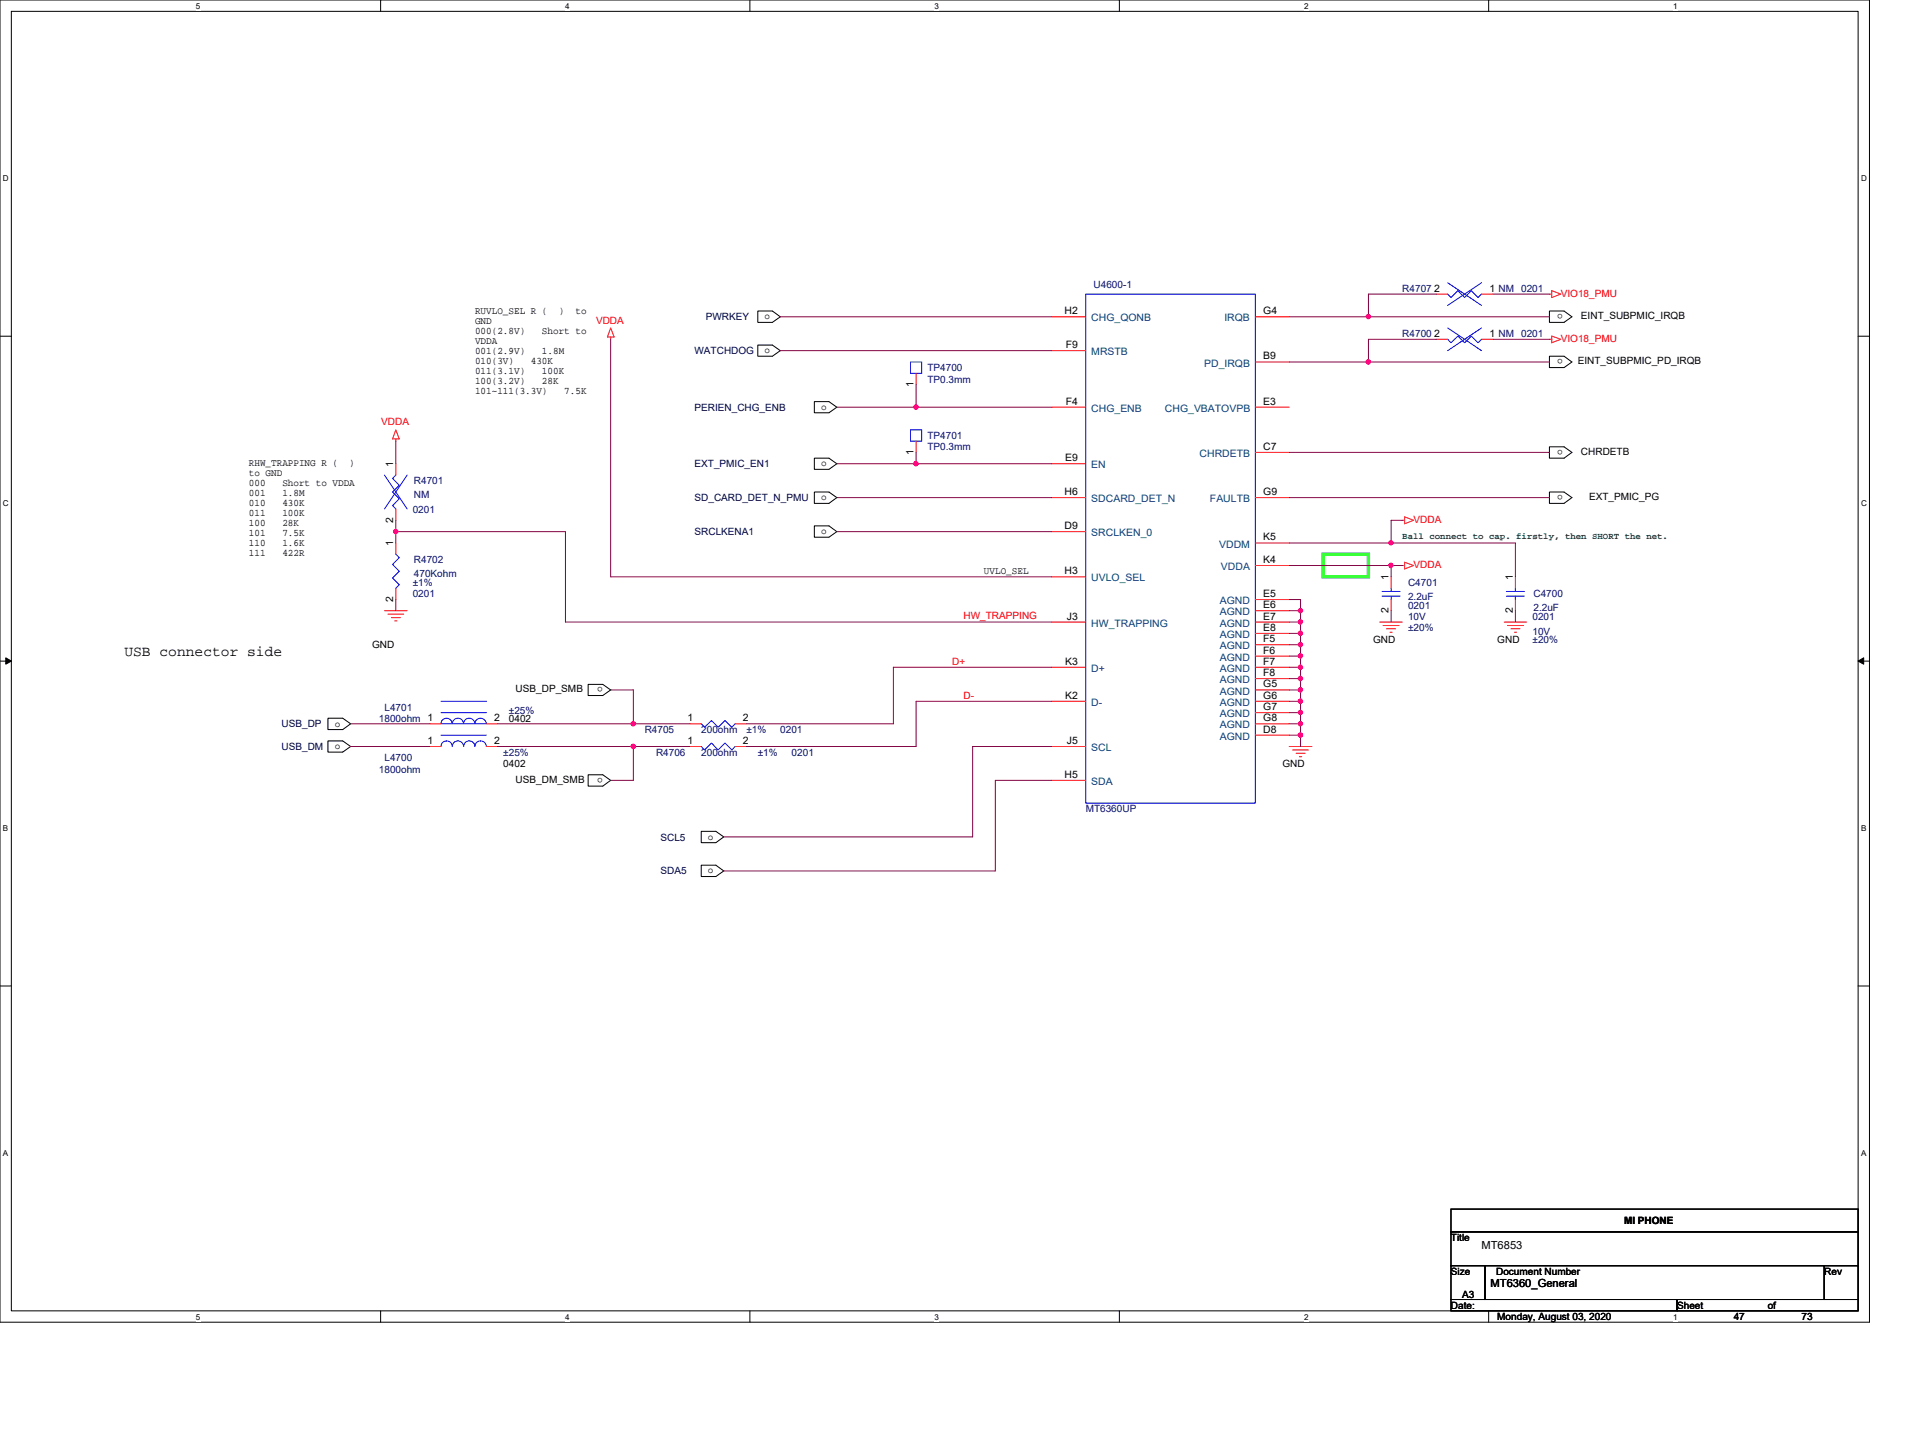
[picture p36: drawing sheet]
<svg xmlns="http://www.w3.org/2000/svg" width="210mm" height="158mm" viewBox="0 0 210 158" stroke-linecap="round" stroke-linejoin="round" font-family="sans-serif">
<defs><g id="words">
<text font-size="1.6" x="13.7" y="72.2">USB connector side</text>
<g font-size="1.2">
<text x="163" y="137.4">MT6853</text>
<text x="164" y="141.6">MT6360_General</text>
</g>
<g font-size="1.1">
<text x="52.3" y="34.5">RUVLO_SEL R (</text>
<text x="52.3" y="35.6">GND</text>
<text x="61.5" y="34.5">)</text>
<text x="63.3" y="34.5">to</text>
<text x="84.1" y="35.1">o</text>
<text x="117.2" y="34.6">H2</text>
<text x="139" y="34.6">G4</text>
<text x="157.8" y="32.1">2</text>
<text x="163.9" y="32.1">1 NM</text>
<text x="172" y="34.6" transform="rotate(-180 172 34.6)">o</text>
<text x="174" y="35.1">EINT_SUBPMIC_IRQB</text>
<text x="52.3" y="36.7">000(2.8V)</text>
<text x="52.3" y="37.8">VDDA</text>
<text x="52.3" y="38.9">001(2.9V)</text>
<text x="52.3" y="40">010(3V)</text>
<text x="52.3" y="41.1">011(3.1V)</text>
<text x="58.4" y="40">430K</text>
<text x="59.6" y="36.7">Short to</text>
<text x="59.6" y="38.9">1.8M</text>
<text x="59.6" y="41.1">100K</text>
<text x="84.1" y="38.9">o</text>
<text x="117.3" y="38.3">F9</text>
<text x="139" y="39.6">B9</text>
<text x="157.8" y="37.1">2</text>
<text x="163.9" y="37.1">1 NM</text>
<text x="172" y="39.5" transform="rotate(-180 172 39.5)">o</text>
<text x="173.6" y="40.1">EINT_SUBPMIC_PD_IRQB</text>
<text x="52.3" y="42.2">100(3.2V)</text>
<text x="52.3" y="43.3">101~111(3.3V)</text>
<text x="59.6" y="42.2">28K</text>
<text x="62.1" y="43.3">7.5K</text>
<text x="90.4" y="45.1">o</text>
<text x="100.5" y="42.6" transform="rotate(-90 100.5 42.6)">1</text>
<text x="117.3" y="44.5">F4</text>
<text x="139" y="44.5">E3</text>
<text x="27.4" y="51.3">RHW_TRAPPING R (</text>
<text x="27.4" y="52.4">to GND</text>
<text x="27.4" y="53.5">000</text>
<text x="31.1" y="53.5">Short to VDDA</text>
<text x="38.4" y="51.3">)</text>
<text x="43.3" y="51.4" transform="rotate(-90 43.3 51.4)">1</text>
<text x="90.4" y="51.3">o</text>
<text x="100.5" y="50" transform="rotate(-90 100.5 50)">1</text>
<text x="117.2" y="50.8">E9</text>
<text x="139" y="49.5">C7</text>
<text x="172" y="49.5" transform="rotate(-180 172 49.5)">o</text>
<text x="174" y="50.1">CHRDETB</text>
<text x="27.4" y="54.6">001</text>
<text x="27.4" y="55.7">010</text>
<text x="27.4" y="56.8">011</text>
<text x="27.4" y="57.9">100</text>
<text x="27.4" y="59">101</text>
<text x="31.1" y="54.6">1.8M</text>
<text x="31.1" y="55.7">430K</text>
<text x="31.1" y="56.8">100K</text>
<text x="31.1" y="57.9">28K</text>
<text x="31.1" y="59">7.5K</text>
<text x="43.3" y="57.5" transform="rotate(-90 43.3 57.5)">2</text>
<text x="90.4" y="55.1">o</text>
<text x="90.4" y="58.8">o</text>
<text x="117.2" y="54.5">H6</text>
<text x="117.2" y="58.2">D9</text>
<text x="139" y="54.5">G9</text>
<text x="139" y="59.5">K5</text>
<text x="172" y="54.5" transform="rotate(-180 172 54.5)">o</text>
<text x="174.9" y="55">EXT_PMIC_PG</text>
<text x="27.4" y="60.1">110</text>
<text x="27.4" y="61.2">111</text>
<text x="31.1" y="60.1">1.6K</text>
<text x="31.1" y="61.2">422R</text>
<text x="43.3" y="60.1" transform="rotate(-90 43.3 60.1)">1</text>
<text x="108.3" y="63.1">UVLO_SEL</text>
<text x="117.2" y="63.2">H3</text>
<text x="139" y="65.7">E5</text>
<text x="139" y="62">K4</text>
<text x="152.8" y="63.9" transform="rotate(-90 152.8 63.9)">1</text>
<text x="166.5" y="63.9" transform="rotate(-90 166.5 63.9)">1</text>
<text x="41" y="71.3">GND</text>
<text x="43.3" y="66.2" transform="rotate(-90 43.3 66.2)">2</text>
<text x="117.4" y="68.2">J3</text>
<text x="139" y="66.9">E6</text>
<text x="139" y="69.4">E8</text>
<text x="139" y="70.7">F5</text>
<text x="139" y="71.9">F6</text>
<text x="139" y="68.2">E7</text>
<text x="151.1" y="70.7">GND</text>
<text x="152.8" y="67.5" transform="rotate(-90 152.8 67.5)">2</text>
<text x="164.8" y="70.7">GND</text>
<text x="166.5" y="67.5" transform="rotate(-90 166.5 67.5)">2</text>
<text x="56.7" y="76.2">USB_DP_SMB</text>
<text x="66.3" y="75.6" transform="rotate(-180 66.3 75.6)">o</text>
<text x="117.2" y="73.2">K3</text>
<text x="117.2" y="76.9">K2</text>
<text x="139" y="73.2">F7</text>
<text x="139" y="74.4">F8</text>
<text x="139" y="75.6">G5</text>
<text x="139" y="76.9">G6</text>
<text x="36.9" y="79.9">o</text>
<text x="36.9" y="82.4">o</text>
<text x="47" y="81.9">1</text>
<text x="54.4" y="81.9">2</text>
<text x="54.4" y="79.4">2</text>
<text x="56" y="79.4">0402</text>
<text x="75.7" y="81.9">1</text>
<text x="75.7" y="79.4">1</text>
<text x="81.8" y="81.9">2</text>
<text x="81.8" y="79.4">2</text>
<text x="117.4" y="81.9">J5</text>
<text x="139" y="78.1">G7</text>
<text x="139" y="79.4">G8</text>
<text x="139" y="80.6">D8</text>
<text x="55.4" y="84.4">0402</text>
<text x="56.7" y="86.1">USB_DM_SMB</text>
<text x="66.3" y="85.6" transform="rotate(-180 66.3 85.6)">o</text>
<text x="117.2" y="85.6">H5</text>
<text x="141.1" y="84.4">GND</text>
<text x="77.9" y="92.4">o</text>
<text x="77.9" y="96.1">o</text>
<text x="159.7" y="136.6">Title</text>
<text x="178.7" y="134.7">MI PHONE</text>
<text x="159.7" y="140.3">Size</text>
<text x="160.9" y="142.8">A3</text>
<text x="164.7" y="140.3">Document Number</text>
<text x="200.8" y="140.3">Rev</text>
<text x="159.7" y="144">Date:</text>
<text x="164.8" y="145.3">Monday, August 03, 2020</text>
<text x="184.6" y="144">Sheet</text>
<text x="190.8" y="145.3">47</text>
<text x="194.5" y="144">of</text>
<text x="198.3" y="145.3">73</text>
</g>
<g font-size="1.1" fill="#f00">
<text x="65.6" y="35.6">VDDA</text>
<text x="171.8" y="32.6">VIO18_PMU</text>
<text x="171.8" y="37.6">VIO18_PMU</text>
<text x="42" y="46.8">VDDA</text>
<text x="155.6" y="57.5">VDDA</text>
<text x="155.6" y="62.5">VDDA</text>
<text x="106" y="68.1">HW_TRAPPING</text>
<text x="104.8" y="73.2">D+</text>
<text x="106" y="76.9">D-</text>
</g>
<g font-size="1.1" fill="#000040">
<text x="77.7" y="35.2">PWRKEY</text>
<text x="76.4" y="39">WATCHDOG</text>
<text x="76.4" y="45.2">PERIEN_CHG_ENB</text>
<text x="76.4" y="51.4">EXT_PMIC_EN1</text>
<text x="76.4" y="55.2">SD_CARD_DET_N_PMU</text>
<text x="76.4" y="58.9">SRCLKENA1</text>
<text x="31" y="80.1">USB_DP</text>
<text x="31" y="82.5">USB_DM</text>
<text x="72.7" y="92.5">SCL5</text>
<text x="72.7" y="96.2">SDA5</text>
</g>
<g font-size="1.1" fill="#004080">
<text x="120.1" y="35.4">CHG_QONB</text>
<text x="134.7" y="35.4">IRQB</text>
<text x="120.1" y="39.1">MRSTB</text>
<text x="132.5" y="40.3">PD_IRQB</text>
<text x="120.1" y="45.3">CHG_ENB</text>
<text x="128.2" y="45.3">CHG_VBATOVPB</text>
<text x="120.1" y="51.5">EN</text>
<text x="132" y="50.3">CHRDETB</text>
<text x="120.1" y="55.3">SDCARD_DET_N</text>
<text x="120.1" y="59">SRCLKEN_0</text>
<text x="133.2" y="55.3">FAULTB</text>
<text x="120.1" y="64">UVLO_SEL</text>
<text x="134.2" y="60.3">VDDM</text>
<text x="134.4" y="62.7">VDDA</text>
<text x="120.1" y="69">HW_TRAPPING</text>
<text x="134.2" y="66.5">AGND</text>
<text x="134.2" y="67.7">AGND</text>
<text x="134.2" y="70.2">AGND</text>
<text x="134.2" y="71.5">AGND</text>
<text x="134.2" y="69">AGND</text>
<text x="120.1" y="73.9">D+</text>
<text x="120.1" y="77.7">D-</text>
<text x="134.2" y="72.7">AGND</text>
<text x="134.2" y="73.9">AGND</text>
<text x="134.2" y="75.2">AGND</text>
<text x="134.2" y="76.4">AGND</text>
<text x="134.2" y="77.7">AGND</text>
<text x="120.1" y="82.7">SCL</text>
<text x="134.2" y="78.9">AGND</text>
<text x="134.2" y="80.2">AGND</text>
<text x="134.2" y="81.4">AGND</text>
<text x="120.1" y="86.4">SDA</text>
</g>
<g font-size="1.1" fill="#000080">
<text x="120.4" y="31.6">U4600-1</text>
<text x="154.3" y="32.1">R4707</text>
<text x="167.4" y="32.1">0201</text>
<text x="102.1" y="40.9">TP4700</text>
<text x="154.3" y="37.1">R4700</text>
<text x="167.4" y="37.1">0201</text>
<text x="102.1" y="42.1">TP0.3mm</text>
<text x="45.6" y="53.3">R4701</text>
<text x="102.1" y="48.3">TP4701</text>
<text x="102.1" y="49.6">TP0.3mm</text>
<text x="45.4" y="56.4">0201</text>
<text x="45.6" y="54.8">NM</text>
<text x="45.4" y="64.5">±1%</text>
<text x="45.4" y="65.7">0201</text>
<text x="45.6" y="62">R4702</text>
<text x="45.6" y="63.5">470Kohm</text>
<text x="155" y="64.5">C4701</text>
<text x="155" y="66">2.2uF</text>
<text x="168.8" y="65.7">C4700</text>
<text x="155" y="67">0201</text>
<text x="155" y="68.2">10V</text>
<text x="155" y="69.5">±20%</text>
<text x="168.7" y="68.2">0201</text>
<text x="168.7" y="69.8">10V</text>
<text x="168.7" y="70.7">±20%</text>
<text x="168.8" y="67.2">2.2uF</text>
<text x="41.7" y="79.4">1800ohm 1</text>
<text x="42.3" y="83.8">L4700</text>
<text x="42.3" y="78.2">L4701</text>
<text x="55.4" y="83.2">±25%</text>
<text x="56" y="78.5">±25%</text>
<text x="71" y="80.7">R4705</text>
<text x="72.2" y="83.2">R4706</text>
<text x="77.2" y="83.2">200ohm</text>
<text x="77.2" y="80.7">200ohm</text>
<text x="82.1" y="80.7">±1%</text>
<text x="83.4" y="83.2">±1%</text>
<text x="85.9" y="80.7">0201</text>
<text x="87.1" y="83.2">0201</text>
<text x="41.7" y="85">1800ohm</text>
<text x="119.5" y="89.4">MT6360UP</text>
</g>
<text font-size="1" fill="#008000" x="154.3" y="59.3">Ball connect to cap. firstly, then SHORT the net.</text>
<g font-size=".9">
<text x="21.6" y="1">5</text>
<text x="62.2" y="1">4</text>
<text x="102.8" y="1">3</text>
<text x="143.5" y="1">2</text>
<text x="184.1" y="1">1</text>
<text x=".3" y="19.9">D</text>
<text x="204.8" y="19.9">D</text>
<text x=".3" y="55.7">C</text>
<text x="204.8" y="55.7">C</text>
<text x=".3" y="91.4">B</text>
<text x="204.8" y="91.4">B</text>
<text x=".3" y="127.2">A</text>
<text x="204.8" y="127.2">A</text>
<text x="21.6" y="145.2">5</text>
<text x="62.2" y="145.2">4</text>
<text x="102.8" y="145.2">3</text>
<text x="143.5" y="145.2">2</text>
<text x="184.1" y="145.2">1</text>
</g>
</g></defs>
<path d="M0 0h205.7v145.5h-205.7zM1.2 1.2h203.3v143.1h-203.3z" fill="none" stroke="#000" stroke-width=".11"/>
<g fill="#fff">
<path d="M21.6 .1h.5v1h-.5z"/>
<path d="M21.6 144.4h.5v1h-.5z"/>
</g>
<path d="M41.9 0v1.2M41.9 144.3v1.2" fill="none" stroke="#000" stroke-width=".11"/>
<g fill="#fff">
<path d="M62.2 .1h.5v1h-.5z"/>
<path d="M62.2 144.4h.5v1h-.5z"/>
</g>
<path d="M82.5 0v1.2M82.5 144.3v1.2" fill="none" stroke="#000" stroke-width=".11"/>
<g fill="#fff">
<path d="M102.8 .1h.5v1h-.5z"/>
<path d="M102.8 144.4h.5v1h-.5z"/>
</g>
<path d="M123.2 0v1.2M123.2 144.3v1.2" fill="none" stroke="#000" stroke-width=".11"/>
<g fill="#fff">
<path d="M143.5 .1h.5v1h-.5z"/>
<path d="M143.5 144.4h.5v1h-.5z"/>
</g>
<path d="M163.8 0v1.2M163.8 144.3v1.2" fill="none" stroke="#000" stroke-width=".11"/>
<g fill="#fff">
<path d="M184.1 .1h.5v1h-.5z"/>
<path d="M184.1 144.4h.5v1h-.5z"/>
<path d="M.3 19.1h.7v1h-.7z"/>
<path d="M204.8 19.1h.6v1h-.6z"/>
<path d="M.3 54.9h.7v1h-.7z"/>
<path d="M204.8 54.9h.6v1h-.6z"/>
</g>
<path d="M0 37h1.2M204.5 37h1.2" fill="none" stroke="#000" stroke-width=".11"/>
<g fill="#fff">
<path d="M.3 90.6h.6v1h-.6z"/>
<path d="M204.8 90.6h.6v1h-.6z"/>
</g>
<path d="M0 72.7h1.2M204.5 72.7h1.2" fill="none" stroke="#000" stroke-width=".11"/>
<path d="M.6 72.4l.6 .3-.6 .4zM204.5 72.7l.6-.3v.7z" fill="#000" stroke="#000" stroke-width=".11"/>
<g fill="#fff">
<path d="M.3 126.4h.6v1h-.6z"/>
<path d="M204.8 126.4h.6v1h-.6z"/>
</g>
<g fill="none" stroke="#000" stroke-width=".11">
<path d="M83.4 34.2h1.6l.9 .7-.9 .6h-1.6zM83.4 38h1.6l.9 .6-.9 .6h-1.6zM170.5 34.2h1.6l.9 .7-.9 .6h-1.6zM170.5 39.2h1.6l.9 .6-.9 .6h-1.6zM89.6 44.2h1.6l.9 .6-.9 .6h-1.6zM89.6 50.4h1.6l.9 .6-.9 .6h-1.6zM89.6 54.1h1.6l.9 .7-.9 .6h-1.6zM89.6 57.9h1.6l.9 .6-.9 .6h-1.6zM170.5 49.2h1.6l.9 .6-.9 .6h-1.6zM170.5 54.1h1.6l.9 .7-.9 .6h-1.6zM36.1 79h1.6l.9 .7-.9 .6h-1.6zM64.7 75.3h1.6l.9 .6-.9 .6h-1.6z"/>
<path d="M36.1 81.5h1.6l.9 .6-.9 .7h-1.6zM64.7 85.3h1.6l.9 .6-.9 .6h-1.6zM77.2 91.5h1.6l.9 .6-.9 .6h-1.6zM77.2 95.2h1.6l.9 .6-.9 .7h-1.6zM0 108.5h1.2M204.5 108.5h1.2M159.7 133.1h44.8v2.5h-44.8zM159.7 135.6h44.8v3.7h-44.8zM159.7 139.3h3.7v3.7h-3.7zM163.4 139.3h37.4v3.7h-37.4zM200.8 139.3h3.7v3.7h-3.7zM159.7 143h24.9v1.3h-24.9z"/>
<path d="M184.6 143h19.9v1.3h-19.9z"/>
</g>
<path d="M145.6 61h5v2.5h-5z" fill="none" stroke="#0f0" stroke-width=".36"/>
<g fill="none" stroke="#f00" stroke-width=".11">
<path d="M67.2 36.1l.4 1h-.8zM67.2 37.1v.2M115.8 34.9h3.7M115.8 38.6h3.7M138.2 34.9h3.7M138.2 39.8h3.7M158.1 37.3h1.2M158.1 32.4h1.2M163 37.3h1.3M163 32.4h1.3M170.5 32.4h.3M170.5 37.3h.3"/>
<path d="M170.8 32l1 .4-1 .3zM170.8 37l1 .3-1 .4zM43.6 48.3v.2M43.6 47.3l.3 1h-.7zM43.6 51v1.3M43.6 56v1.3M43.6 59.8v1.2M100.8 48.5v1.3M100.8 41.1v1.2M115.8 44.8h3.7M115.8 51h3.7M115.8 54.8h3.7"/>
<path d="M115.8 58.5h3.7M138.2 59.8h3.7M138.2 54.8h3.7M138.2 49.8h3.7M138.2 44.8h3.7M154.3 57.3h.3M154.6 56.9l1 .4-1 .3zM42.3 67.2h2.5M42.7 67.6h1.7M43.1 68h1M43.4 68.3h.3M43.6 64.7v1.3"/>
<path d="M47.3 79.7h1.2M53.5 79.7h1.3M75.9 79.7h1.3M80.9 79.7h1.2M115.8 73.4h3.7M115.8 77.2h3.7M115.8 68.5h3.7M115.8 63.5h3.7M138.2 62.2h3.7M138.2 66h3.7M138.2 67.2h3.7M138.2 69.7h3.7"/>
<path d="M138.2 71h3.7M138.2 72.2h3.7M138.2 73.4h3.7M138.2 74.7h3.7M138.2 75.9h3.7M138.2 77.2h3.7M138.2 78.4h3.7M138.2 79.7h3.7M138.2 68.5h3.7M151.8 68.5h2.5M152.2 68.8h1.8M152.6 69.2h1"/>
<path d="M153 69.6h.2M153.1 63.5v1.2M153.1 66v1.2M154.3 62.2h.3M154.6 61.9l1 .3-1 .4zM165.5 68.5h2.5M165.9 68.8h1.8M166.3 69.2h1M166.7 69.6h.2M166.8 63.5v1.2M166.8 66v1.2M47.3 82.1h1.2"/>
<path d="M53.5 82.1h1.3M75.9 82.1h1.3M80.9 82.1h1.2M115.8 82.1h3.7M115.8 85.9h3.7M138.2 80.9h3.7M141.9 82.1h2.5M142.3 82.5h1.7M142.6 82.9h1M143 83.3h.3"/>
</g>
<g fill="none" stroke="#00f" stroke-width=".11">
<path d="M100.2 39.8h1.2v1.3h-1.2zM119.5 32.4h18.7v56h-18.7zM159.3 37.3l.4 .4 .7-.7 .8 .7 .7-.7 .8 .7 .3-.4M159.3 32.4l.4 .3 .7-.7 .8 .7 .7-.7 .8 .7 .3-.3M159.3 36.1l3.7 2.5M159.3 31.1l3.7 2.5M163 36.1l-3.7 2.5M163 31.1l-3.7 2.5M42.3 52.3l2.5 3.7M43.6 52.3l-.4 .3 .7 .8-.7 .7 .7 .8-.7 .7 .4 .4M44.8 52.3l-2.5 3.7M100.2 47.3h1.2v1.2h-1.2z"/>
<path d="M43.6 61l.3 .4-.7 .7 .7 .8-.7 .7 .7 .7-.3 .4M48.5 79.7h5M48.5 78.4h5M48.5 77.2h5M51 79.6a.63 .63 0 0 0-.6-.6 .63 .63 0 0 0-.6 .6 .61 .61 0 0 0-.7-.6 .61 .61 0 0 0-.6 .6M52.3 79.6a.61 .61 0 0 0-.7-.6 .61 .61 0 0 0-.6 .6M53.5 79.6a.61 .61 0 0 0-.6-.6 .61 .61 0 0 0-.6 .6M77.2 79.7l.3 .3 .8-.7 .7 .7 .8-.7 .7 .7 .4-.3M152.1 65.1h2M152.1 65.6h2M153.1 64.7v.4M153.1 65.6v.4"/>
<path d="M165.8 65.1h2M165.8 65.6h2M166.8 64.7v.4M166.8 65.6v.4M48.5 80.9h5M51 82.1a.63 .63 0 0 0-.6-.6 .63 .63 0 0 0-.6 .6 .61 .61 0 0 0-.7-.6 .61 .61 0 0 0-.6 .6M52.3 82.1a.61 .61 0 0 0-.7-.6 .61 .61 0 0 0-.6 .6M53.5 82.1a.61 .61 0 0 0-.6-.6 .61 .61 0 0 0-.6 .6M77.2 82.1l.3 .4 .8-.7 .7 .7 .8-.7 .7 .7 .4-.4"/>
</g>
<g fill="none" stroke="#800040" stroke-width=".11">
<path d="M67.2 37.3v26.2h48.6M85.9 34.9h29.9M85.9 38.6h29.9M141.9 34.9h8.7M141.9 39.8h8.7M150.6 34.9h19.9M150.6 39.8h19.9M158.1 32.4h-7.5v2.5M158.1 37.3h-7.5v2.5M164.3 32.4h6.2M164.3 37.3h6.2M43.6 48.5v2.5"/>
<path d="M43.6 57.3v1.2M43.6 58.5v1.3M43.6 58.5h18.6v10h53.6M92.1 44.8h8.7M92.1 51h8.7M92.1 54.8h23.7M92.1 58.5h23.7M100.8 42.3v2.5M100.8 44.8h15M100.8 49.8v1.2M100.8 51h15M141.9 49.8h28.6"/>
<path d="M141.9 59.8h11.2M141.9 54.8h28.6M153.1 59.8h13.7v3.7M154.3 57.3h-1.2v2.5M38.6 79.7h8.7M43.6 66v1.2M54.8 79.7h14.9M67.2 75.9h2.5v3.8h6.2M115.8 73.4h-17.5v6.3h-16.2M115.8 77.2h-15v4.9h-18.7M141.9 66h1.2v1.2M141.9 67.2h1.2"/>
<path d="M141.9 62.2h11.2M141.9 68.5h1.2M141.9 69.7h1.2M141.9 71h1.2M141.9 72.2h1.2M141.9 73.4h1.2M141.9 74.7h1.2M141.9 75.9h1.2M141.9 77.2h1.2M141.9 78.4h1.2M141.9 79.7h1.2M143.1 67.2v1.3"/>
<path d="M143.1 68.5v1.2M143.1 69.7v1.3M143.1 71v1.2M143.1 72.2v1.2M143.1 73.4v1.3M143.1 74.7v1.2M143.1 75.9v1.3M143.1 77.2v1.2M143.1 78.4v1.3M143.1 79.7v1.2M153.1 62.2v1.3M153.1 62.2h1.2"/>
<path d="M153.1 67.2v1.3M166.8 67.2v1.3M38.6 82.1h8.7M54.8 82.1h14.9M69.7 82.1v3.8h-2.5M69.7 82.1h6.2M115.8 82.1h-8.8v10h-27.3M115.8 85.9h-6.3v9.9h-29.8M141.9 80.9h1.2M143.1 80.9v1.2"/>
</g>
<g fill="#f0f" stroke="#f0f" stroke-width=".11">
<circle cx="150.6" cy="34.8" r=".24"/>
<circle cx="150.6" cy="39.8" r=".24"/>
<circle cx="43.6" cy="58.5" r=".24"/>
<circle cx="153.1" cy="59.7" r=".23"/>
<circle cx="153.1" cy="62.2" r=".24"/>
<circle cx="143.1" cy="67.2" r=".24"/>
<circle cx="143.1" cy="68.4" r=".24"/>
<circle cx="143.1" cy="69.7" r=".24"/>
<circle cx="143.1" cy="70.9" r=".24"/>
<circle cx="143.1" cy="72.2" r=".24"/>
<circle cx="143.1" cy="74.7" r=".24"/>
<circle cx="143.1" cy="73.4" r=".24"/>
<circle cx="143.1" cy="75.9" r=".24"/>
<circle cx="143.1" cy="77.2" r=".24"/>
<circle cx="143.1" cy="78.4" r=".24"/>
<circle cx="69.7" cy="79.7" r=".24"/>
<circle cx="143.1" cy="79.7" r=".24"/>
<circle cx="143.1" cy="80.9" r=".24"/>
<circle cx="69.7" cy="82.1" r=".24"/>
<circle cx="100.8" cy="44.8" r=".24"/>
<circle cx="100.8" cy="51" r=".24"/>
</g>
<use href="#words"/>
</svg>
